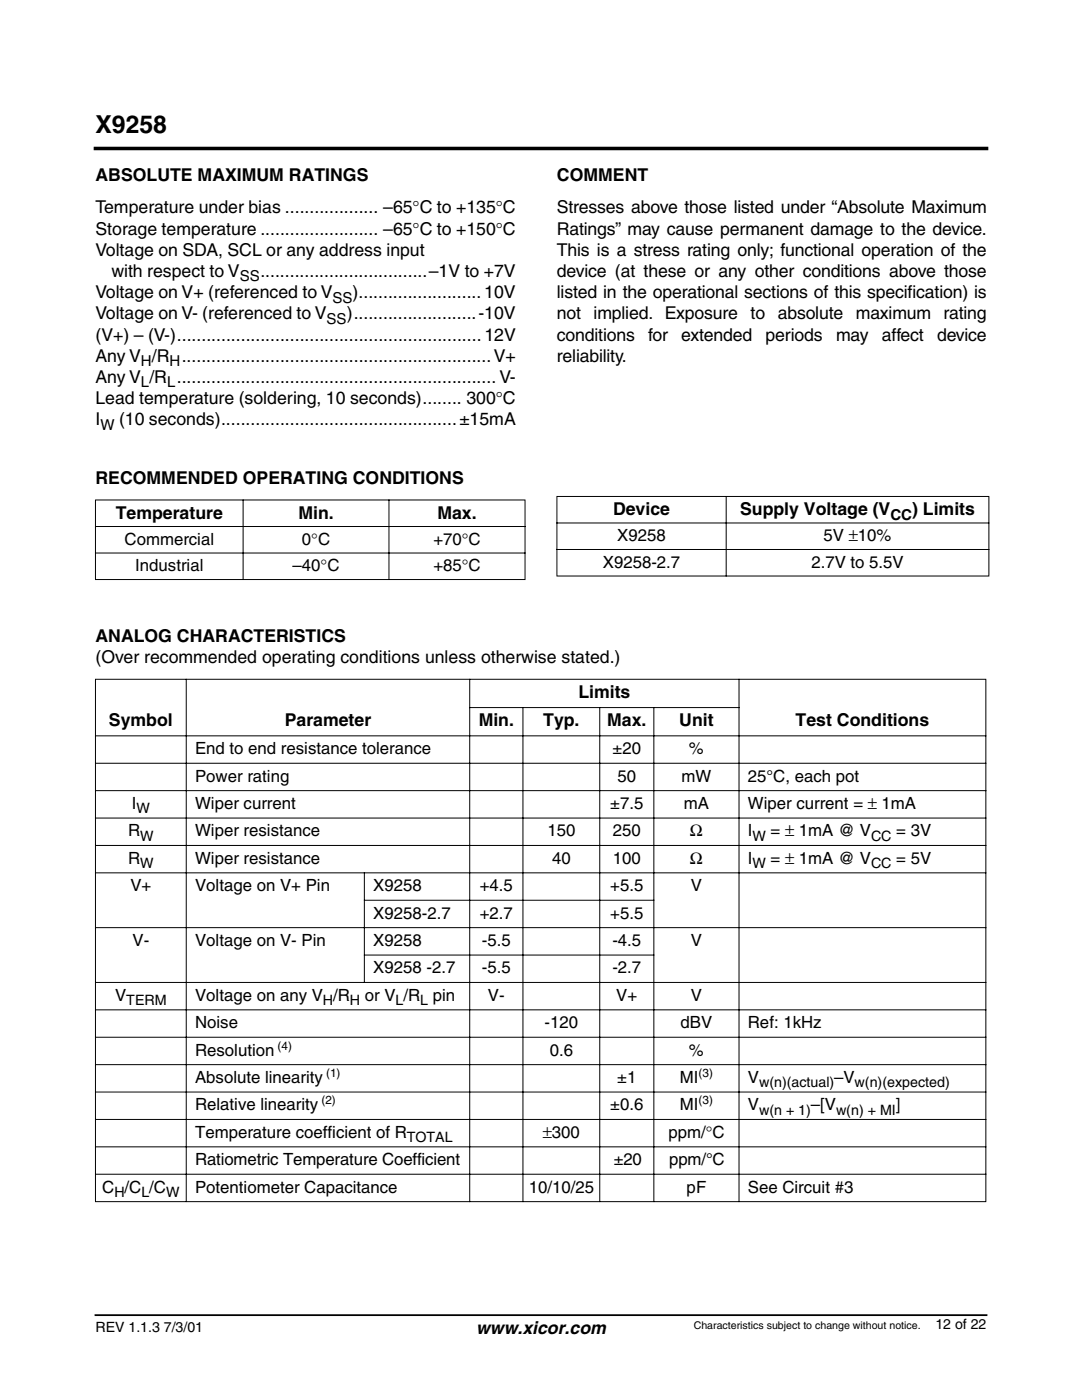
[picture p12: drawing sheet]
<svg xmlns="http://www.w3.org/2000/svg" width="216mm" height="279mm" viewBox="0 0 216 279" stroke-linecap="round" stroke-linejoin="round" font-family="sans-serif">
<defs><g id="words">
<text font-size="4.9" x="19" y="26.6">X9258</text>
<g font-size="3.5">
<text x="19.1" y="36.2">ABSOLUTE MAXIMUM RATINGS</text>
<text x="111.1" y="36.2">COMMENT</text>
<text x="19.1" y="42.6">Temperature under bias ................... –65°C to +135°C</text>
<text x="19.1" y="46.8">Storage temperature ........................ –65°C to +150°C</text>
<text x="111.1" y="42.6">Stresses above those listed under “Absolute Maximum</text>
<text x="111.1" y="46.8">Ratings” may cause permanent damage to the device.</text>
<text x="19.1" y="51">Voltage on SDA, SCL or any address input</text>
<text x="111.1" y="51">This is a stress rating only; functional operation of the</text>
<text x="19.1" y="59.5">Voltage on V+ (referenced to V</text>
<text x="22.2" y="55.3">with respect to V</text>
<text x="51.9" y="55.3">..................................–1V to +7V</text>
<text x="70.3" y="59.5">).........................10V</text>
<text x="111.1" y="55.3">device (at these or any other conditions above those</text>
<text x="111.1" y="59.5">listed in the operational sections of this specif</text>
<text x="181.1" y="59.5">ication) is</text>
<text x="19" y="63.7">Voltage on V- (referenced to V</text>
<text x="69.2" y="63.7">).........................-10V</text>
<text x="111.1" y="63.7">not</text>
<text x="118.5" y="63.7">implied. Exposure</text>
<text x="149.8" y="63.7">to</text>
<text x="155.2" y="63.7">absolute</text>
<text x="170.8" y="63.7">maximum</text>
<text x="188.3" y="63.7">rating</text>
<text x="19" y="68">(V+) – (V-)..............................................................12V</text>
<text x="111.1" y="68">conditions</text>
<text x="129.3" y="68">for</text>
<text x="135.9" y="68">extended</text>
<text x="152.8" y="68">periods</text>
<text x="166.8" y="68">may</text>
<text x="176" y="68">affect</text>
<text x="187" y="68">device</text>
<text x="19" y="72.2">Any V /R ...............................................................V+</text>
<text x="19" y="76.4">Any V /R ................................................................. V-</text>
<text x="111.1" y="72.2">reliability.</text>
<text x="19" y="80.7">Lead temperature (soldering, 10 seconds)........ 300°C</text>
<text x="19.1" y="84.9">I</text>
<text x="23.7" y="84.9">(10 seconds)................................................±15mA</text>
<text x="19" y="96.5">RECOMMENDED OPERATING CONDITIONS</text>
<text x="23.1" y="103.5">Temperature</text>
<text x="59.5" y="103.5">Min.</text>
<text x="87.3" y="103.5">Max.</text>
<text x="122.3" y="102.8">Device</text>
<text x="147.7" y="102.8">Supply Voltage (V</text>
<text x="182" y="102.8">) Limits</text>
<text x="19" y="128">ANALOG CHARACTERISTICS</text>
<text x="19" y="132.3">(Over recommended operating conditions unless otherwise stated.)</text>
<text x="115.4" y="139.3">Limits</text>
<text x="21.7" y="145">Symbol</text>
<text x="56.8" y="145">Parameter</text>
<text x="95.5" y="145">Min.</text>
<text x="108.4" y="145">Typ.</text>
<text x="121.2" y="145">Max.</text>
<text x="135.6" y="145">Unit</text>
<text x="158.8" y="145">Test Conditions</text>
<text x="95" y="266.2">www.xicor.com</text>
</g>
<g font-size="3.4">
<text x="24.9" y="108.7">Commercial</text>
<text x="60.3" y="108.7">0°C</text>
<text x="86.5" y="108.7">+70°C</text>
<text x="120.3" y="113.3">X9258-2.7</text>
<text x="123.2" y="108">X9258</text>
<text x="161.9" y="113.3">2.7V to 5.5V</text>
<text x="164.3" y="108">5V ±10%</text>
<text x="27" y="114">Industrial</text>
<text x="58.4" y="114">–40°C</text>
<text x="86.5" y="114">+85°C</text>
<text x="38.9" y="150.5">End to end resistance tolerance</text>
<text x="38.9" y="156">Power rating</text>
<text x="122.2" y="150.5">±20</text>
<text x="123.2" y="156">50</text>
<text x="136" y="156">mW</text>
<text x="137.5" y="150.5">%</text>
<text x="149.2" y="156">25°C, each pot</text>
<text x="26.3" y="161.4">I</text>
<text x="38.9" y="161.4">Wiper current</text>
<text x="121.8" y="161.4">±7.5</text>
<text x="136.5" y="161.4">mA</text>
<text x="149.2" y="161.4">Wiper current = ± 1mA</text>
<text x="25.6" y="166.9">R</text>
<text x="38.9" y="166.9">Wiper resistance</text>
<text x="109.2" y="166.9">150</text>
<text x="122.3" y="166.9">250</text>
<text x="137.7" y="166.9">Ω</text>
<text x="149.2" y="166.9">I</text>
<text x="153.8" y="166.9">= ± 1mA @ V</text>
<text x="178.8" y="166.9">= 3V</text>
<text x="25.6" y="172.4">R</text>
<text x="38.9" y="172.4">Wiper resistance</text>
<text x="110.1" y="172.4">40</text>
<text x="122.3" y="172.4">100</text>
<text x="137.7" y="172.4">Ω</text>
<text x="149.2" y="172.4">I</text>
<text x="153.8" y="172.4">= ± 1mA @ V</text>
<text x="178.8" y="172.4">= 5V</text>
<text x="26" y="177.8">V+</text>
<text x="38.9" y="177.8">Voltage on V+ Pin</text>
<text x="74.5" y="177.8">X9258</text>
<text x="95.7" y="177.8">+4.5</text>
<text x="121.8" y="177.8">+5.5</text>
<text x="137.9" y="177.8">V</text>
<text x="74.5" y="183.3">X9258-2.7</text>
<text x="95.7" y="183.3">+2.7</text>
<text x="121.8" y="183.3">+5.5</text>
<text x="26.4" y="188.8">V-</text>
<text x="38.9" y="188.8">Voltage on V- Pin</text>
<text x="74.5" y="188.8">X9258</text>
<text x="96.2" y="188.8">-5.5</text>
<text x="122.2" y="188.8">-4.5</text>
<text x="137.9" y="188.8">V</text>
<text x="74.5" y="194.2">X9258 -2.7</text>
<text x="96.2" y="194.2">-5.5</text>
<text x="122.2" y="194.2">-2.7</text>
<text x="23" y="199.7">V</text>
<text x="38.9" y="199.7">Voltage on any V /R</text>
<text x="72.8" y="199.7">or V /R</text>
<text x="86.4" y="199.7">pin</text>
<text x="97.4" y="199.7">V-</text>
<text x="123" y="199.7">V+</text>
<text x="137.9" y="199.7">V</text>
<text x="38.9" y="205.2">Noise</text>
<text x="108.7" y="205.2">-120</text>
<text x="135.8" y="205.2">dBV</text>
<text x="149.2" y="205.2">Ref: 1kHz</text>
<text x="38.9" y="210.7">Resolution</text>
<text x="109.7" y="210.6">0.6</text>
<text x="137.5" y="210.6">%</text>
<text x="38.9" y="221.6">Relative linearity</text>
<text x="38.9" y="216.1">Absolute linearity</text>
<text x="121.8" y="221.6">±0.6</text>
<text x="123.2" y="216.1">±1</text>
<text x="135.7" y="216.1">MI</text>
<text x="135.7" y="221.6">MI</text>
<text x="149.2" y="216.1">V</text>
<text x="149.2" y="221.6">V</text>
<text x="161.8" y="221.6">–[V</text>
<text x="166.4" y="216.1">–V</text>
<text x="178.7" y="221.6">]</text>
<text x="38.9" y="227.1">Temperature coefficient of R</text>
<text x="108.3" y="227.1">±300</text>
<text x="133.4" y="227.1">ppm/°C</text>
<text x="38.9" y="232.5">Ratiometric Temperature Coefficient</text>
<text x="122.5" y="232.5">±20</text>
<text x="133.5" y="232.5">ppm/°C</text>
<text x="20.4" y="238">C /C /C</text>
<text x="38.9" y="238">Potentiometer Capacitance</text>
<text x="105.5" y="238">10/10/25</text>
<text x="137" y="238">pF</text>
<text x="149.2" y="238">See Circuit #3</text>
</g>
<g font-size="3">
<text x="47.8" y="56.2">SS</text>
<text x="65.2" y="64.6">SS</text>
<text x="66.3" y="60.4">SS</text>
<text x="28.1" y="73.1">H</text>
<text x="28.1" y="77.3">L</text>
<text x="33.3" y="77.3">L</text>
<text x="33.8" y="73.1">H</text>
<text x="20" y="85.8">W</text>
<text x="177.7" y="103.7">CC</text>
</g>
<g font-size="2.8">
<text x="27.2" y="162.3">W</text>
<text x="28" y="167.7">W</text>
<text x="150.2" y="167.7">W</text>
<text x="173.8" y="167.7">CC</text>
<text x="28" y="173.2">W</text>
<text x="150.2" y="173.2">W</text>
<text x="173.8" y="173.2">CC</text>
<text x="25.2" y="200.6">TERM</text>
<text x="64.4" y="200.6">H</text>
<text x="69.8" y="200.6">H</text>
<text x="78.9" y="200.6">L</text>
<text x="83.9" y="200.6">L</text>
<text x="151.5" y="217">w(n)(actual)</text>
<text x="170.5" y="217">w(n)(expected)</text>
<text x="81.2" y="227.9">TOTAL</text>
<text x="151.5" y="222.4">w(n + 1)</text>
<text x="166.8" y="222.4">w(n) + MI</text>
<text x="22.8" y="238.8">H</text>
<text x="28.2" y="238.8">L</text>
<text x="33.1" y="238.8">W</text>
<text x="19" y="265.8">REV 1.1.3 7/3/01</text>
<text x="186.6" y="265.3">12 of 22</text>
</g>
<g font-size="2.3">
<text x="55.4" y="209.5">(4)</text>
<text x="65.1" y="214.9">(1)</text>
<text x="139.4" y="214.9">(3)</text>
<text x="64.1" y="220.4">(2)</text>
<text x="139.4" y="220.4">(3)</text>
</g>
<text font-size="2.1" x="138.4" y="265.3">Characteristics subject to change without notice.</text>
</g></defs>
<path d="M19 262.5h177.8" fill="none" stroke="#000" stroke-width=".35"/>
<path d="M19 29.6h177.8" fill="none" stroke="#000" stroke-width=".71"/>
<g fill="none" stroke="#000" stroke-width=".2">
<path d="M19 99.8h85.9M19 99.9v15.7M48.5 99.7v16M77.6 99.7v16M104.8 99.9v15.7M111 99.1h86.4M111.1 99.2v15.7M144.9 99v16M197.3 99.2v15.7M19 105.1h85.9M19 110.4h85.9M19 115.7h85.9"/>
<path d="M111 104.4h86.4M111 109.7h86.4M111 115h86.4M19 135.6h177.8M19 135.7v104M37.2 135.5v104.4M93.7 135.5v104.4M147.5 135.5v104.4M196.7 135.7v104M19 146.9h177.8M19 152.3h177.8M19 157.8h177.8"/>
<path d="M93.6 141.2h54M104.3 141.1v98.8M119.7 141.1v98.8M130.5 141.1v98.8M19 163.3h177.8M19 168.7h177.8M19 174.2h177.8M72.6 179.7h58M72.7 174.1v22.1M19 185.1h177.8M19 196.1h177.8M72.6 190.6h58"/>
<path d="M19 201.5h177.8M19 207h177.8M19 212.5h177.8M19 217.9h177.8M19 223.4h177.8M19 228.9h177.8M19 234.3h177.8M19 239.8h177.8"/>
</g>
<use href="#words"/>
</svg>
